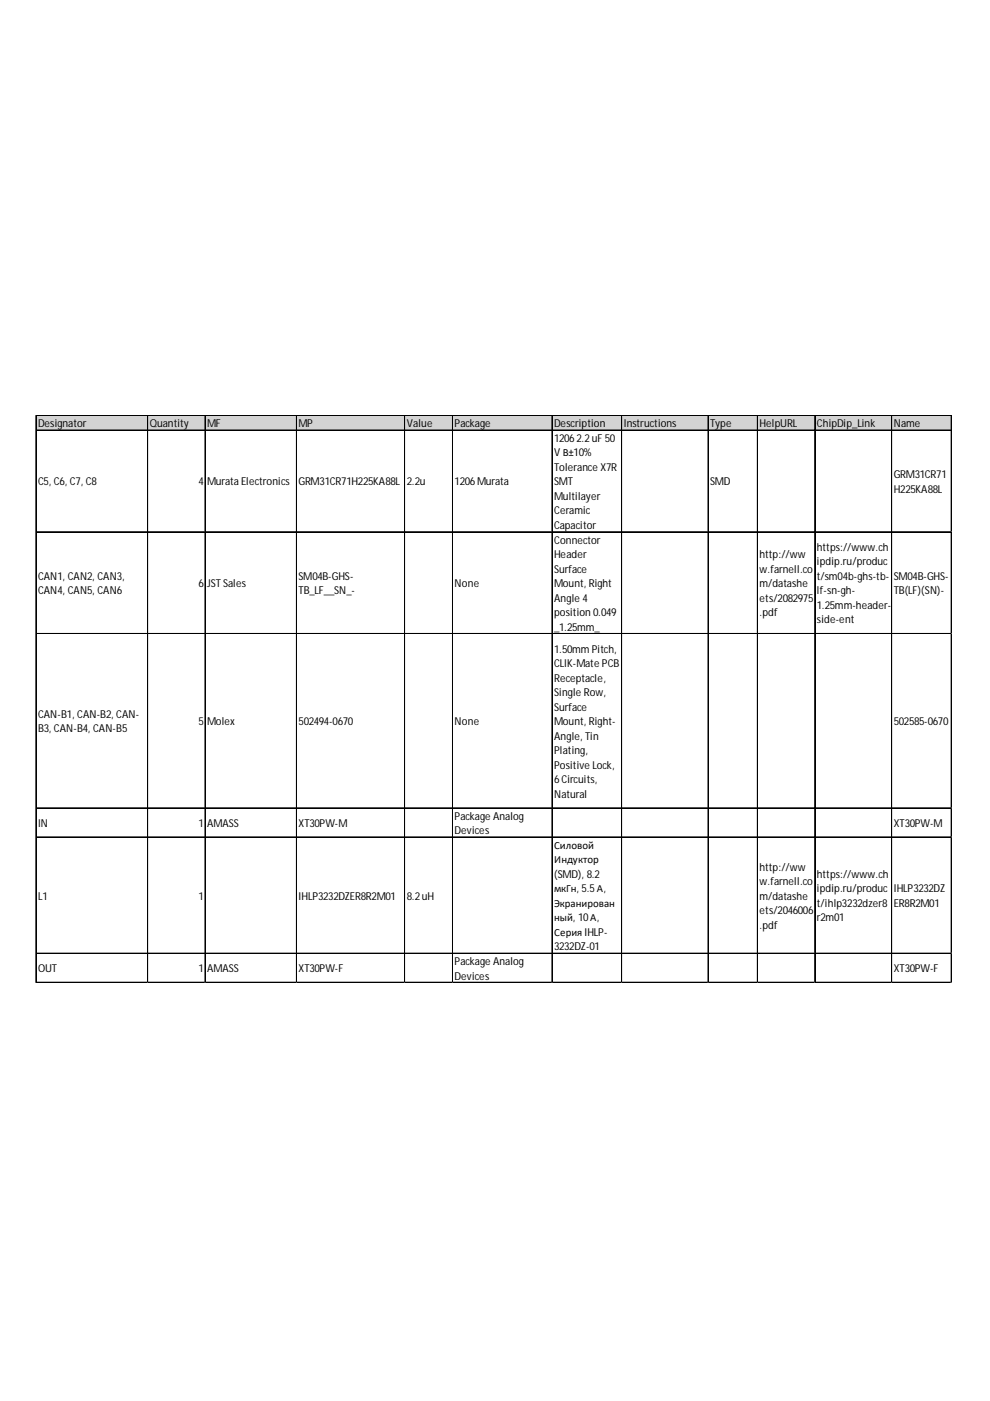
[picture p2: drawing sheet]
<svg xmlns="http://www.w3.org/2000/svg" width="210mm" height="297mm" viewBox="0 0 210 297" stroke-linecap="round" stroke-linejoin="round" font-family="sans-serif">
<defs><g id="words">
<g font-size="2.3">
<text x="8.1" y="90.6">Designator</text>
<text x="31.8" y="90.6">Quantity</text>
<text x="43.9" y="90.6">MF</text>
<text x="63.3" y="90.6">MP</text>
<text x="86.2" y="90.6">Value</text>
<text x="96.4" y="90.6">Package</text>
<text x="117.5" y="90.6">Description</text>
<text x="117.5" y="93.7">12062.2uF 50</text>
<text x="132.3" y="90.6">Instructions</text>
<text x="150.6" y="90.6">Type</text>
<text x="161" y="90.6">HelpURL</text>
<text x="173.2" y="90.6">ChipDip_Link</text>
<text x="189.5" y="90.6">Name</text>
<text x="117.5" y="96.8">V В±10%</text>
<text x="117.5" y="99.8">Tolerance X7R</text>
<text x="189.5" y="101.4">GRM31CR71</text>
<text x="8.1" y="102.9">C5, C6, C7, C8</text>
<text x="42.1" y="102.9">4</text>
<text x="43.9" y="102.9">Murata Electronics</text>
<text x="63.3" y="102.9">GRM31CR71H225KA88L</text>
<text x="86.2" y="102.9">2.2u</text>
<text x="96.4" y="102.9">1206Murata</text>
<text x="117.5" y="102.9">SMT</text>
<text x="117.5" y="106">Multilayer</text>
<text x="150.6" y="102.9">SMD</text>
<text x="189.5" y="104.5">H225KA88L</text>
<text x="117.5" y="109.1">Ceramic</text>
<text x="117.5" y="112.2">Capacitor</text>
<text x="117.5" y="115.2">Connector</text>
<text x="117.5" y="118.3">Header</text>
<text x="161" y="118.3">http://ww</text>
<text x="173.2" y="116.8">https://www.ch</text>
<text x="173.2" y="119.9">ipdip.ru/produc</text>
<text x="8.1" y="122.9">CAN1, CAN2, CAN3,</text>
<text x="42.1" y="124.5">6</text>
<text x="43.9" y="124.5">JST Sales</text>
<text x="63.3" y="122.9">SM04B-GHS-</text>
<text x="96.4" y="124.5">None</text>
<text x="117.5" y="121.4">Surface</text>
<text x="117.5" y="124.5">Mount, Right</text>
<text x="161" y="121.4">w.farnell.co</text>
<text x="161" y="124.5">m/datashe</text>
<text x="173.2" y="122.9">t/sm04b-ghs-tb-</text>
<text x="189.5" y="122.9">SM04B-GHS-</text>
<text x="8.1" y="126">CAN4, CAN5, CAN6</text>
<text x="63.3" y="126">TB_LF__SN_-</text>
<text x="117.5" y="127.6">Angle 4</text>
<text x="117.5" y="130.6">position 0.049</text>
<text x="161" y="127.6">ets/2082975</text>
<text x="161" y="130.6">.pdf</text>
<text x="173.2" y="126">lf-sn-gh-</text>
<text x="173.2" y="129.1">1.25mm-header-</text>
<text x="189.5" y="126">TB(LF)(SN)-</text>
<text x="117.5" y="133.7">_1.25mm_</text>
<text x="173.2" y="132.2">side-ent</text>
<text x="117.5" y="138.4">1.50mm Pitch,</text>
<text x="117.5" y="141.4">CLIK-Mate PCB</text>
<text x="117.5" y="144.5">Receptacle,</text>
<text x="117.5" y="147.6">Single Row,</text>
<text x="8.1" y="152.2">CAN-B1, CAN-B2, CAN-</text>
<text x="8.1" y="155.3">B3, CAN-B4, CAN-B5</text>
<text x="42.1" y="153.8">5</text>
<text x="43.9" y="153.8">Molex</text>
<text x="63.3" y="153.8">502494-0670</text>
<text x="96.4" y="153.8">None</text>
<text x="117.5" y="150.7">Surface</text>
<text x="117.5" y="153.8">Mount, Right-</text>
<text x="189.5" y="153.8">502585-0670</text>
<text x="117.5" y="156.8">Angle, Tin</text>
<text x="117.5" y="159.9">Plating,</text>
<text x="117.5" y="163">Positive Lock,</text>
<text x="117.5" y="166.1">6Circuits,</text>
<text x="96.4" y="173.8">Package Analog</text>
<text x="117.5" y="169.2">Natural</text>
<text x="8.1" y="175.3">IN</text>
<text x="42.1" y="175.3">1</text>
<text x="43.9" y="175.3">AMASS</text>
<text x="63.3" y="175.3">XT30PW-M</text>
<text x="96.4" y="176.9">Devices</text>
<text x="117.5" y="179.9">Силовой</text>
<text x="189.5" y="175.3">XT30PW-M</text>
<text x="117.5" y="183">Индуктор</text>
<text x="161" y="184.6">http://ww</text>
<text x="8.1" y="190.7">L1</text>
<text x="42.1" y="190.7">1</text>
<text x="63.3" y="190.7">IHLP3232DZER8R2M01</text>
<text x="86.2" y="190.7">8.2uH</text>
<text x="117.5" y="186.1">(SMD), 8.2</text>
<text x="117.5" y="189.2">мкГн, 5.5А,</text>
<text x="161" y="187.6">w.farnell.co</text>
<text x="161" y="190.7">m/datashe</text>
<text x="173.2" y="186.1">https://www.ch</text>
<text x="173.2" y="189.2">ipdip.ru/produc</text>
<text x="189.5" y="189.2">IHLP3232DZ</text>
<text x="117.5" y="192.3">Экранирован</text>
<text x="117.5" y="195.4">ный, 10А,</text>
<text x="161" y="193.8">ets/2046006</text>
<text x="161" y="196.9">.pdf</text>
<text x="173.2" y="192.3">t/ihlp3232dzer8</text>
<text x="173.2" y="195.4">r2m01</text>
<text x="189.5" y="192.3">ER8R2M01</text>
<text x="117.5" y="198.4">Серия IHLP-</text>
<text x="117.5" y="201.5">3232DZ-01</text>
<text x="8.1" y="206.1">OUT</text>
<text x="42.1" y="206.1">1</text>
<text x="43.9" y="206.1">AMASS</text>
<text x="63.3" y="206.1">XT30PW-F</text>
<text x="96.4" y="204.6">Package Analog</text>
<text x="96.4" y="207.7">Devices</text>
<text x="189.5" y="206.1">XT30PW-F</text>
</g>
</g></defs>
<path d="M7.7 88.2h194.1v3.1h-194.1z" fill="#d3d3d3"/>
<g fill="none" stroke="#000" stroke-width=".21">
<path d="M7.6 88.1v120.3M7.7 88.1v120.3M7.8 88.1h194M7.8 88.2h194M7.8 91.2h194M31.3 88.2v120.2M31.4 88.2v120.2M43.5 88.2v120.2M62.8 88.2v120.2M62.9 88.2v120.2M85.8 88.2v120.2M85.9 88.2v120.2"/>
<path d="M95.9 88.2v120.2M96 88.2v120.2M117 88.2v120.2M117.1 88.2v120.2M131.8 88.2v120.2M131.9 88.2v120.2M150.1 88.2v120.2M150.2 88.2v120.2M160.6 88.2v120.2M160.7 88.2v120.2M172.7 88.2v120.2M172.8 88.2v120.2"/>
<path d="M189 88.2v120.2M189.1 88.2v120.2M201.7 88.2v120.2M7.8 112.7h194M7.8 112.8h194M7.8 134.3h194M7.8 134.4h194M7.8 171.3h194M7.8 171.4h194M7.8 177.4h194M7.8 177.5h194M7.8 202.1h194"/>
<path d="M7.8 202.2h194M7.8 208.2h194M7.8 208.3h194"/>
</g>
<path d="M7.6 208.4v.1" fill="none" stroke="#d4d4d4" stroke-width=".21"/>
<path d="M7.6 208.4l.2 .1z" fill="#d4d4d4"/>
<path d="M31.3 208.4v.1" fill="none" stroke="#d4d4d4" stroke-width=".21"/>
<path d="M31.3 208.4l.2 .1z" fill="#d4d4d4"/>
<path d="M43.5 208.4v.1" fill="none" stroke="#d4d4d4" stroke-width=".21"/>
<path d="M43.5 208.4l.1 .1z" fill="#d4d4d4"/>
<path d="M62.8 208.4v.1" fill="none" stroke="#d4d4d4" stroke-width=".21"/>
<path d="M62.8 208.4l.2 .1z" fill="#d4d4d4"/>
<path d="M85.8 208.4v.1" fill="none" stroke="#d4d4d4" stroke-width=".21"/>
<path d="M85.8 208.4l.1 .1z" fill="#d4d4d4"/>
<path d="M95.9 208.4v.1" fill="none" stroke="#d4d4d4" stroke-width=".21"/>
<path d="M95.9 208.4l.2 .1z" fill="#d4d4d4"/>
<path d="M117 208.4v.1" fill="none" stroke="#d4d4d4" stroke-width=".21"/>
<path d="M117 208.4l.2 .1z" fill="#d4d4d4"/>
<path d="M131.8 208.4v.1" fill="none" stroke="#d4d4d4" stroke-width=".21"/>
<path d="M131.8 208.4l.1 .1z" fill="#d4d4d4"/>
<path d="M150.1 208.4v.1" fill="none" stroke="#d4d4d4" stroke-width=".21"/>
<path d="M150.1 208.4l.2 .1z" fill="#d4d4d4"/>
<path d="M160.6 208.4v.1" fill="none" stroke="#d4d4d4" stroke-width=".21"/>
<path d="M160.6 208.4l.1 .1z" fill="#d4d4d4"/>
<path d="M172.7 208.4v.1" fill="none" stroke="#d4d4d4" stroke-width=".21"/>
<path d="M172.7 208.4l.2 .1z" fill="#d4d4d4"/>
<path d="M189 208.4v.1" fill="none" stroke="#d4d4d4" stroke-width=".21"/>
<path d="M189 208.4l.2 .1z" fill="#d4d4d4"/>
<path d="M201.7 208.4v.1" fill="none" stroke="#d4d4d4" stroke-width=".21"/>
<path d="M201.7 208.4l.1 .1z" fill="#d4d4d4"/>
<use href="#words"/>
</svg>
